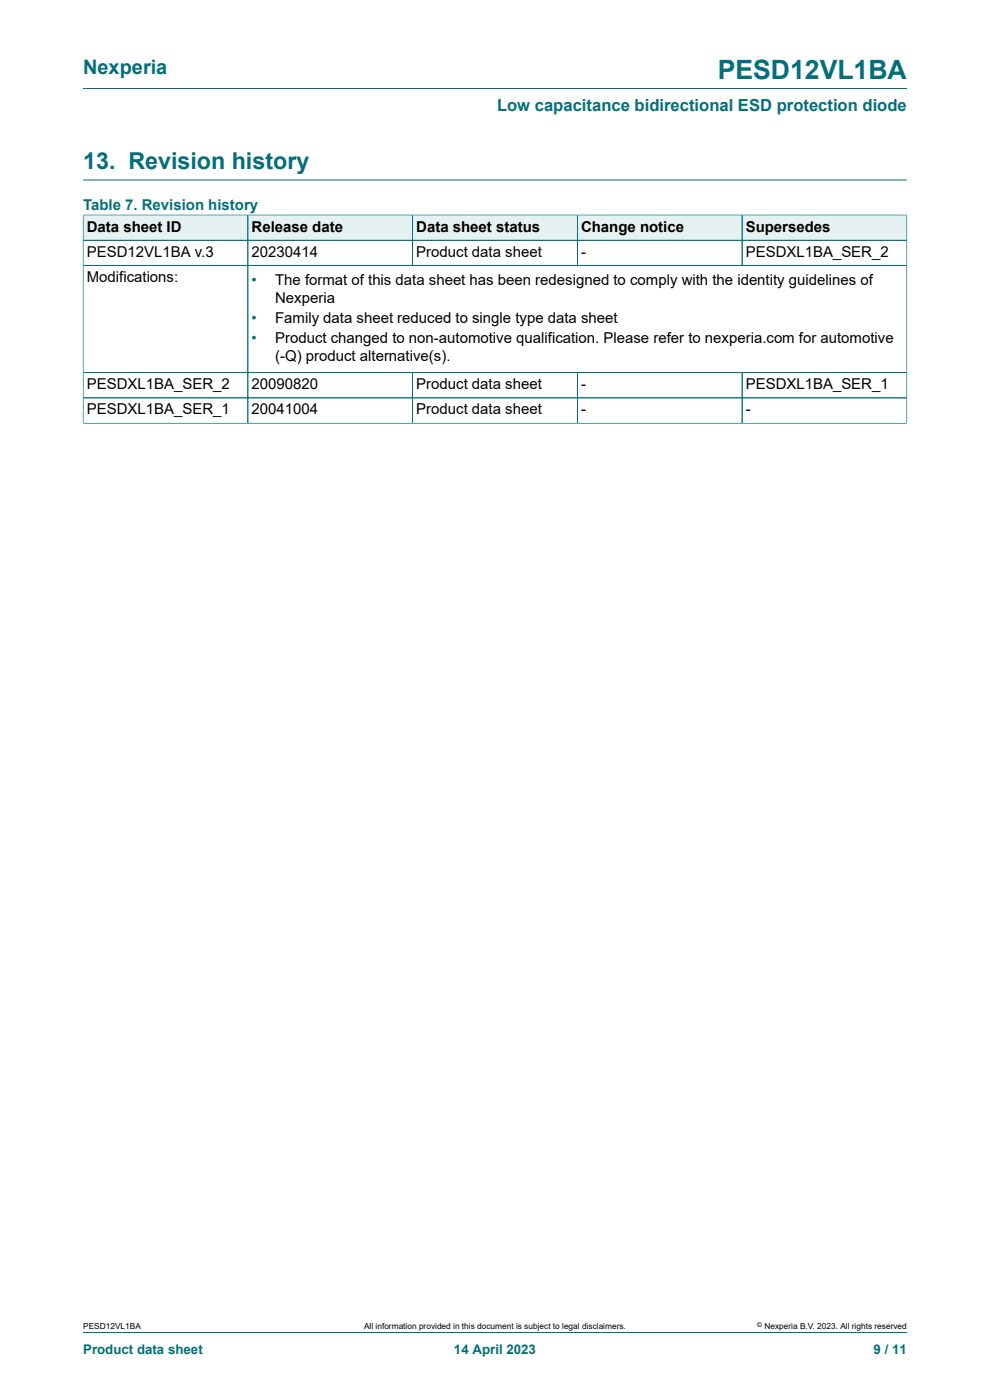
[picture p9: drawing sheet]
<svg xmlns="http://www.w3.org/2000/svg" width="210mm" height="297mm" viewBox="0 0 210 297" stroke-linecap="round" stroke-linejoin="round" font-family="sans-serif">
<defs><g id="words">
<text font-size="5.6" fill="#036f7b" x="152.2" y="16.8">PESD12VL1BA</text>
<text font-size="4.9" fill="#036f7b" x="17.6" y="35.9">13. Revision history</text>
<text font-size="4.2" fill="#036f7b" x="17.6" y="15.6">Nexperia</text>
<text font-size="3.5" fill="#036f7b" x="105.4" y="23.7">Low capacitance bidirectional ESD protection diode</text>
<g font-size="3.2" fill="#036f7b">
<text x="17.6" y="44.5">Table 7. Revision history</text>
<text x="53.4" y="60.4">•</text>
<text x="53.4" y="68.5">•</text>
<text x="53.4" y="72.9">•</text>
</g>
<g font-size="3.2">
<text x="18.4" y="49.1">Data sheet ID</text>
<text x="53.4" y="49.1">Release date</text>
<text x="88.3" y="49.1">Data sheet status</text>
<text x="123.2" y="49.1">Change notice</text>
<text x="158.2" y="49.1">Supersedes</text>
<text x="18.4" y="54.5">PESD12VL1BA v.3</text>
<text x="18.4" y="59.8">Modifications:</text>
<text x="53.4" y="54.5">20230414</text>
<text x="88.3" y="54.5">Product data sheet</text>
<text x="123.2" y="54.5">-</text>
<text x="158.2" y="54.5">PESDXL1BA_SER_2</text>
<text x="58.4" y="60.4">The format of this data sheet has been redesigned to comply with the identity guidelines of</text>
<text x="58.4" y="64.2">Nexperia</text>
<text x="58.4" y="68.5">Family data sheet reduced to single type data sheet</text>
<text x="58.4" y="72.9">Product changed to non-automotive qualification. Please refer to nexperia.com for automotive</text>
<text x="58.4" y="76.7">(-Q) product alternative(s).</text>
<text x="18.4" y="82.6">PESDXL1BA_SER_2</text>
<text x="53.4" y="82.6">20090820</text>
<text x="88.3" y="82.6">Product data sheet</text>
<text x="123.2" y="82.6">-</text>
<text x="158.2" y="82.6">PESDXL1BA_SER_1</text>
<text x="18.4" y="87.9">PESDXL1BA_SER_1</text>
<text x="53.4" y="87.9">20041004</text>
<text x="88.3" y="87.9">Product data sheet</text>
<text x="123.2" y="87.9">-</text>
<text x="158.2" y="87.9">-</text>
</g>
<g font-size="2.8" fill="#036f7b">
<text x="17.6" y="287.2">Product data sheet</text>
<text x="96.3" y="287.2">14 April 2023</text>
<text x="185.3" y="287.2">9 / 11</text>
</g>
<g font-size="1.8">
<text x="17.6" y="282">PESD12VL1BA</text>
<text x="77.2" y="282">All information provided in this document is subject to legal disclaimers.</text>
<text x="162.2" y="282">Nexperia B.V. 2023. All rights reserved</text>
</g>
<text font-size="1.4" x="160.6" y="281.6">©</text>
</g></defs>
<path d="M17.6 18.8h174.8M17.6 38.2h174.8" fill="none" stroke="#036f7b" stroke-width=".21"/>
<path d="M17.7 45.7h34.8v5.2h-34.8z" fill="#e6f1f2"/>
<path d="M17.6 45.5v5.5h35v-5.4h-35" fill="none" stroke="#036f7b" stroke-width=".21"/>
<path d="M52.7 45.7h34.8v5.2h-34.8z" fill="#e6f1f2"/>
<path d="M52.6 45.6h34.9v5.4h-34.9z" fill="none" stroke="#036f7b" stroke-width=".21"/>
<path d="M87.6 45.7h34.8v5.2h-34.8z" fill="#e6f1f2"/>
<path d="M87.5 45.6h35v5.4h-35z" fill="none" stroke="#036f7b" stroke-width=".21"/>
<path d="M122.5 45.7h34.8v5.2h-34.8z" fill="#e6f1f2"/>
<path d="M122.5 45.6h34.9v5.4h-34.9z" fill="none" stroke="#036f7b" stroke-width=".21"/>
<path d="M157.5 45.7h34.8v5.2h-34.8z" fill="#e6f1f2"/>
<g fill="none" stroke="#036f7b" stroke-width=".21">
<path d="M17.6 56.3h174.8M17.6 51h174.8M17.6 45.7v44.2M17.7 45.6h174.7M52.6 45.7v44.1M87.5 45.7v10.6M122.5 45.7v10.6M157.4 45.6v10.7M192.4 45.5v44.4M17.6 79.1h174.8M87.5 79.1v10.7M122.5 79.1v10.7"/>
<path d="M157.4 79.1v10.7M17.6 89.8h174.8M17.6 84.4h174.8M17.6 282.6h174.8"/>
</g>
<use href="#words"/>
</svg>
